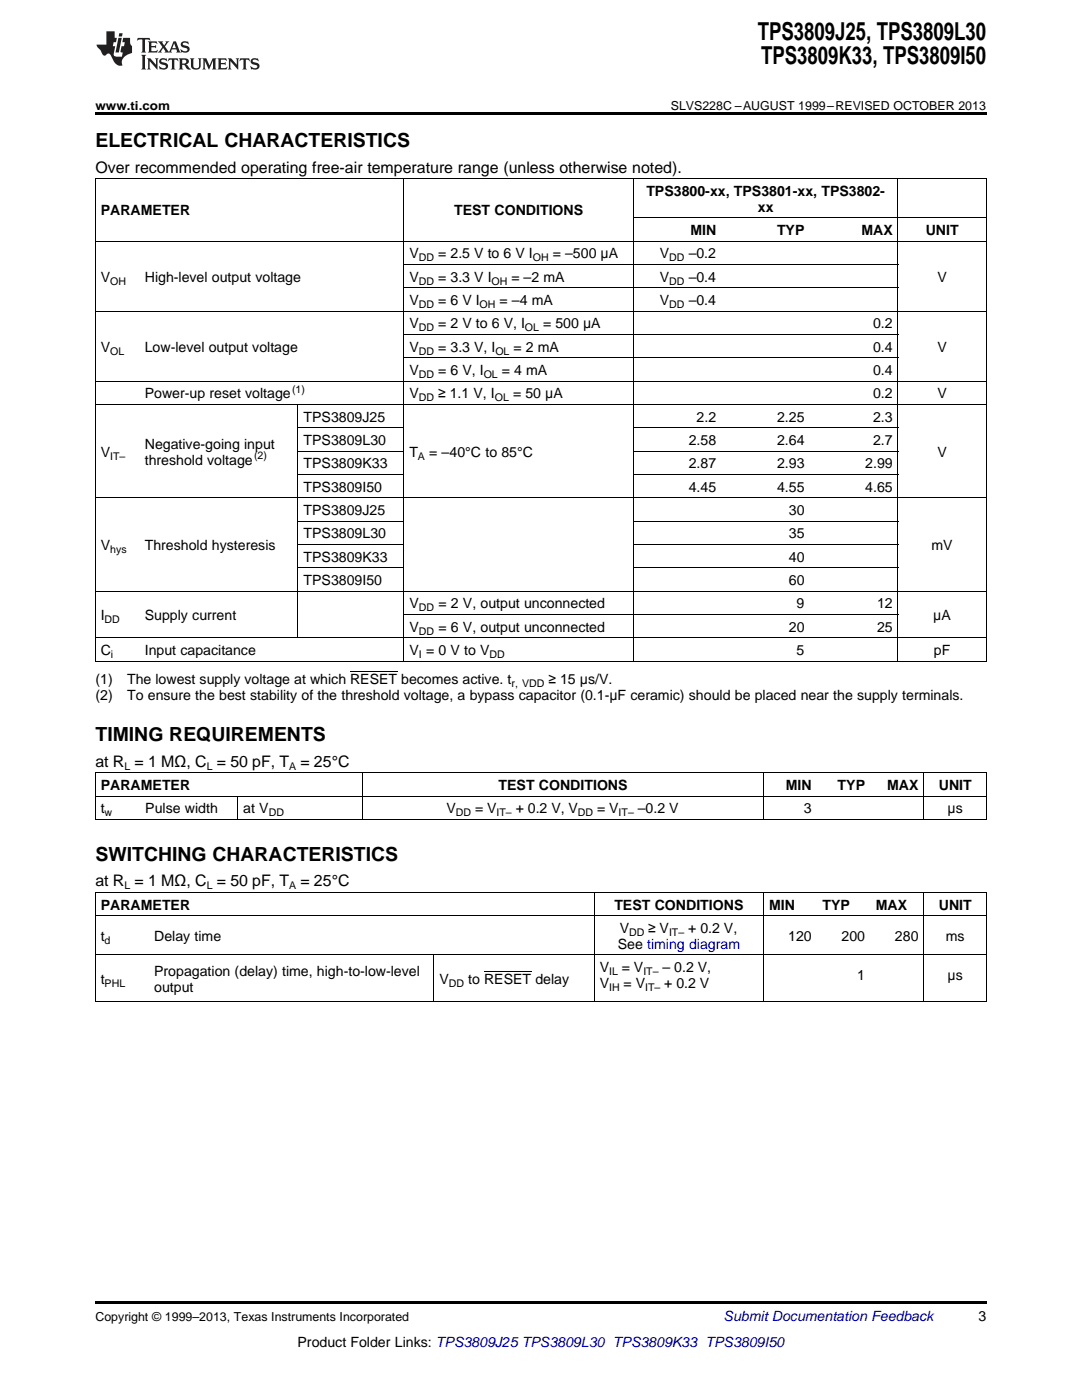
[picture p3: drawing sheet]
<svg xmlns="http://www.w3.org/2000/svg" width="216mm" height="279mm" viewBox="0 0 216 279" stroke-linecap="round" stroke-linejoin="round" font-family="sans-serif">
<defs><g id="words">
<g font-size="4.9">
<text x="151.2" y="7.9">TPS3809J25, TPS3809L30</text>
<text x="151.9" y="12.8">TPS3809K33, TPS3809I50</text>
</g>
<g font-size="3.9">
<text x="19" y="29.3">ELECTRICAL CHARACTERISTICS</text>
<text x="19" y="147.9">TIMING REQUIREMENTS</text>
<text x="19" y="171.7">SWITCHING CHARACTERISTICS</text>
</g>
<g font-size="3.2">
<text x="19" y="34.4">Over recommended operating free-air temperature range (unless otherwise noted).</text>
<text x="19" y="153">at R = 1 MΩ, C = 50 pF, T</text>
<text x="59.9" y="153">= 25°C</text>
<text x="19" y="176.9">at R = 1 MΩ, C = 50 pF, T</text>
<text x="59.9" y="176.9">= 25°C</text>
</g>
<g font-size="2.8">
<text x="129" y="39.1">TPS3800-xx, TPS3801-xx, TPS3802-</text>
<text x="20.1" y="43">PARAMETER</text>
<text x="90.6" y="43">TEST CONDITIONS</text>
<text x="137.8" y="46.9">MIN</text>
<text x="151.2" y="42.3">xx</text>
<text x="155" y="46.9">TYP</text>
<text x="171.9" y="46.9">MAX</text>
<text x="184.7" y="46.9">UNIT</text>
<text x="81.7" y="51.6">V</text>
<text x="87.4" y="51.6">= 2.5 V to 6 V I</text>
<text x="110.3" y="51.6">= –500 μA</text>
<text x="131.7" y="51.6">V</text>
<text x="137.4" y="51.6">–0.2</text>
<text x="20.1" y="56.2">V</text>
<text x="28.9" y="56.2">High-level output voltage</text>
<text x="81.7" y="56.2">V</text>
<text x="87.4" y="56.2">= 3.3 V I</text>
<text x="102.1" y="56.2">= –2 mA</text>
<text x="131.7" y="56.2">V</text>
<text x="137.4" y="56.2">–0.4</text>
<text x="187" y="56.2">V</text>
<text x="81.7" y="60.9">V</text>
<text x="81.7" y="65.5">V</text>
<text x="87.4" y="60.9">= 6 V I</text>
<text x="87.4" y="65.5">= 2 V to 6 V, I</text>
<text x="99.7" y="60.9">= –4 mA</text>
<text x="108.4" y="65.5">= 500 μA</text>
<text x="131.7" y="60.9">V</text>
<text x="137.4" y="60.9">–0.4</text>
<text x="174.2" y="65.5">0.2</text>
<text x="20.1" y="70.2">V</text>
<text x="28.9" y="70.2">Low-level output voltage</text>
<text x="81.7" y="70.2">V</text>
<text x="87.4" y="70.2">= 3.3 V, I</text>
<text x="102.5" y="70.2">= 2 mA</text>
<text x="174.2" y="70.2">0.4</text>
<text x="187" y="70.2">V</text>
<text x="81.7" y="74.9">V</text>
<text x="87.4" y="74.9">= 6 V, I</text>
<text x="100.2" y="74.9">= 4 mA</text>
<text x="174.2" y="74.9">0.4</text>
<text x="28.9" y="79.5">Power-up reset voltage</text>
<text x="81.7" y="79.5">V</text>
<text x="87.4" y="79.5">≥ 1.1 V, I</text>
<text x="102.4" y="79.5">= 50 μA</text>
<text x="174.2" y="79.5">0.2</text>
<text x="187" y="79.5">V</text>
<text x="28.9" y="89.6">Negative-going input</text>
<text x="60.6" y="84.2">TPS3809J25</text>
<text x="60.6" y="88.8">TPS3809L30</text>
<text x="137.4" y="88.8">2.58</text>
<text x="139" y="84.2">2.2</text>
<text x="155" y="84.2">2.25</text>
<text x="155" y="88.8">2.64</text>
<text x="174.2" y="84.2">2.3</text>
<text x="174.2" y="88.8">2.7</text>
<text x="20.1" y="91.2">V</text>
<text x="28.9" y="92.7">threshold voltage</text>
<text x="60.6" y="93.5">TPS3809K33</text>
<text x="81.7" y="91.2">T</text>
<text x="85.7" y="91.2">= –40°C to 85°C</text>
<text x="137.4" y="93.5">2.87</text>
<text x="155" y="93.5">2.93</text>
<text x="172.6" y="93.5">2.99</text>
<text x="187" y="91.2">V</text>
<text x="60.6" y="98.1">TPS3809I50</text>
<text x="137.4" y="98.1">4.45</text>
<text x="155" y="98.1">4.55</text>
<text x="172.6" y="98.1">4.65</text>
<text x="60.6" y="102.8">TPS3809J25</text>
<text x="60.6" y="107.5">TPS3809L30</text>
<text x="157.4" y="102.8">30</text>
<text x="157.4" y="107.5">35</text>
<text x="20.1" y="109.8">V</text>
<text x="28.9" y="109.8">Threshold hysteresis</text>
<text x="60.6" y="112.1">TPS3809K33</text>
<text x="157.4" y="112.1">40</text>
<text x="185.9" y="109.8">mV</text>
<text x="60.6" y="116.8">TPS3809I50</text>
<text x="157.4" y="116.8">60</text>
<text x="20.1" y="123.8">I</text>
<text x="28.9" y="123.8">Supply current</text>
<text x="81.7" y="121.4">V</text>
<text x="87.5" y="121.4">= 2 V, output unconnected</text>
<text x="159" y="121.4">9</text>
<text x="175" y="121.4">12</text>
<text x="186.2" y="123.8">μA</text>
<text x="20.1" y="130.7">C</text>
<text x="28.9" y="130.7">Input capacitance</text>
<text x="81.7" y="126.1">V</text>
<text x="81.7" y="130.7">V = 0 V to V</text>
<text x="87.5" y="126.1">= 6 V, output unconnected</text>
<text x="157.4" y="126.1">20</text>
<text x="159" y="130.7">5</text>
<text x="175" y="126.1">25</text>
<text x="186.3" y="130.7">pF</text>
<text x="19" y="136.6">(1)</text>
<text x="25.4" y="136.6">The lowest supply voltage at which RESET becomes active. t</text>
<text x="109.4" y="136.6">≥ 15 μs/V.</text>
<text x="19" y="139.8">(2)</text>
<text x="25.4" y="139.8">To ensure the best stability of the threshold voltage, a bypass capacitor (0.1-μF ceramic) should be placed near the supply terminals.</text>
<text x="20.1" y="157.7">PARAMETER</text>
<text x="99.5" y="157.7">TEST CONDITIONS</text>
<text x="156.8" y="157.7">MIN</text>
<text x="167.1" y="157.7">TYP</text>
<text x="177" y="157.7">MAX</text>
<text x="187.3" y="157.7">UNIT</text>
<text x="20.1" y="162.3">t</text>
<text x="29" y="162.3">Pulse width</text>
<text x="48.5" y="162.3">at V</text>
<text x="89.1" y="162.3">V</text>
<text x="94.8" y="162.3">= V</text>
<text x="102.9" y="162.3">+ 0.2 V, V</text>
<text x="119.1" y="162.3">= V</text>
<text x="127.3" y="162.3">–0.2 V</text>
<text x="160.4" y="162.3">3</text>
<text x="189.1" y="162.3">μs</text>
<text x="20.1" y="181.5">PARAMETER</text>
<text x="122.6" y="181.5">TEST CONDITIONS</text>
<text x="153.5" y="181.5">MIN</text>
<text x="164.1" y="181.5">TYP</text>
<text x="174.8" y="181.5">MAX</text>
<text x="187.3" y="181.5">UNIT</text>
<text x="20.1" y="187.8">t</text>
<text x="30.8" y="187.8">Delay time</text>
<text x="123.3" y="189.4">See timing diagram</text>
<text x="123.6" y="186.2">V</text>
<text x="129.3" y="186.2">≥ V</text>
<text x="137.3" y="186.2">+ 0.2 V,</text>
<text x="157.3" y="187.8">120</text>
<text x="167.9" y="187.8">200</text>
<text x="178.6" y="187.8">280</text>
<text x="188.7" y="187.8">ms</text>
<text x="20.1" y="196.4">t</text>
<text x="30.8" y="194.8">Propagation (delay) time, high-to-low-level</text>
<text x="30.8" y="197.9">output</text>
<text x="87.7" y="196.4">V</text>
<text x="93.4" y="196.4">to RESET delay</text>
<text x="119.7" y="194">V</text>
<text x="119.7" y="197.2">V</text>
<text x="124.1" y="194">= V</text>
<text x="124.4" y="197.2">= V</text>
<text x="132.2" y="194">– 0.2 V,</text>
<text x="132.5" y="197.2">+ 0.2 V</text>
<text x="171.1" y="195.6">1</text>
<text x="189.1" y="195.6">μs</text>
<text x="195.3" y="263.6">3</text>
<text x="59.4" y="268.9">Product Folder Links: TPS3809J25 TPS3809L30 TPS3809K33 TPS3809I50</text>
</g>
<text font-size="2.8" fill="#0000c8" x="144.4" y="263.6">Submit Documentation Feedback</text>
<g font-size="2.5">
<text x="19" y="21.9">www.ti.com</text>
<text x="133.8" y="21.9">SLVS228C –AUGUST 1999–REVISED OCTOBER 2013</text>
<text x="19" y="263.6">Copyright © 1999–2013, Texas Instruments Incorporated</text>
</g>
<g font-size="2.1">
<text x="83.6" y="52.1">DD</text>
<text x="106.3" y="52.1">OH</text>
<text x="133.5" y="52.1">DD</text>
<text x="22" y="56.8">OH</text>
<text x="83.6" y="56.8">DD</text>
<text x="98.1" y="56.8">OH</text>
<text x="133.5" y="56.8">DD</text>
<text x="83.6" y="61.5">DD</text>
<text x="95.7" y="61.5">OH</text>
<text x="133.5" y="61.5">DD</text>
<text x="22" y="70.8">OL</text>
<text x="83.6" y="66.1">DD</text>
<text x="83.6" y="70.8">DD</text>
<text x="98.8" y="70.8">OL</text>
<text x="104.7" y="66.1">OL</text>
<text x="83.6" y="75.4">DD</text>
<text x="96.5" y="75.4">OL</text>
<text x="58.3" y="78.4">(1)</text>
<text x="83.6" y="80.1">DD</text>
<text x="98.7" y="80.1">OL</text>
<text x="22" y="91.7">IT–</text>
<text x="50.7" y="91.6">(2)</text>
<text x="83.4" y="91.7">A</text>
<text x="22" y="110.3">hys</text>
<text x="20.9" y="124.3">DD</text>
<text x="83.6" y="122">DD</text>
<text x="22.1" y="131.3">i</text>
<text x="83.6" y="126.6">DD</text>
<text x="83.6" y="131.3">I</text>
<text x="97.7" y="131.3">DD</text>
<text x="102.1" y="137.2">r, VDD</text>
<text x="24.8" y="153.7">L</text>
<text x="41.2" y="153.7">L</text>
<text x="57.7" y="153.7">A</text>
<text x="20.9" y="162.9">w</text>
<text x="53.6" y="162.9">DD</text>
<text x="91" y="162.9">DD</text>
<text x="99.1" y="162.9">IT–</text>
<text x="115.3" y="162.9">DD</text>
<text x="123.4" y="162.9">IT–</text>
<text x="24.8" y="177.5">L</text>
<text x="41.2" y="177.5">L</text>
<text x="57.7" y="177.5">A</text>
<text x="20.9" y="188.3">d</text>
<text x="125.5" y="186.8">DD</text>
<text x="133.5" y="186.8">IT–</text>
<text x="20.9" y="196.9">PHL</text>
<text x="89.5" y="196.9">DD</text>
<text x="121.5" y="194.6">IL</text>
<text x="121.5" y="197.8">IH</text>
<text x="128.4" y="194.6">IT–</text>
<text x="128.7" y="197.8">IT–</text>
</g>
</g></defs>
<path d="M19 22.5h177.8v.5h-177.8zM19 198.5h.2v1.5h-.2zM152.3 198.5h.1v1.5h-.1zM184.3 198.5h.1v1.5h-.1zM196.7 198.5h.1v1.5h-.1zM19 259.7h177.8v.5h-177.8z" fill="#000"/>
<g fill="none" stroke="#000" stroke-width=".2">
<path d="M19 35.6h177.8M19.1 35.7v96.3M80.6 35.7v96.3M126.3 35.7v96.3M179.2 35.7v96.3M196.8 35.7v96.3M19 48.1h177.8M80.6 57.4h98.6M80.6 52.8h98.6M126.4 43.5h70.4M19 76.1h177.8M19 62.1h177.8"/>
<path d="M80.6 71.4h98.6M80.6 66.8h98.6M19 99.4h177.8M19 80.7h177.8M59.5 80.8v46.6M59.5 94.7h21.1M59.5 90h21.1M59.5 85.4h21.1M126.4 94.7h52.8M126.4 90h52.8M126.4 85.4h52.8M19 118h177.8"/>
<path d="M59.5 113.3h21.1M59.5 108.7h21.1M59.5 104h21.1M126.4 113.3h52.8M126.4 108.7h52.8M126.4 104h52.8M19 132h177.8M19 127.3h177.8M80.6 122.6h98.6M19 158.9h177.8M19 154.3h177.8M19.1 154.3v9.3"/>
<path d="M47.4 159v4.6M72.3 154.3v9.3M152.3 154.3v9.3M184.3 154.3v9.3M196.8 154.3v9.3M19 178.1h177.8M19 163.6h177.8M19.1 178.2v21.8M118.6 178.2v21.8M152.3 178.2v20.3M184.3 178.2v20.3M196.8 178.2v20.3"/>
<path d="M19 199.9h177.8M19 190.6h177.8M19 182.8h177.8M86.6 190.6v9.4"/>
</g>
<g fill="#231f20">
<path d="M27.5 7.6l-.1 .5 .4-.2h.6v.1v2.1l-.2 .4h1l-.3-.4v-2.1l.1-.1h.5l.5 .2-.2-.5zM29.5 8.3l.2 .3v1.5l-.2 .4h1.8l.2-.6a1.04 1.04 0 0 1-1.3 .2v-.7h.6l.3 .2v-.6l-.3 .2h-.6v-.6l.8-.1 .4 .3-.2-.5zM31.5 8.3l.9 1.1-.9 1.1h.8l-.2-.2 .5-.7 .4 .7-.2 .2h1.5l-.1-.2 .1-.4h.9l.1 .4-.2 .2h1l-.3-.3-.7-1.9h-.5l-.9 2-.8-1 .9-1h-.8l.1 .3-.3 .5-.4-.6 .2-.2zM34.7 8.6l.4 1h-.7zM36.3 8.4a.63 .63 0 0 0-.2 .7 .63 .63 0 0 0 .6 .4l.6 .2 .1 .2a.75 .75 0 0 1-.7 .4 .75 .75 0 0 1-.6-.5l.1 .7 .1-.1a1.11 1.11 0 0 0 1.5-.6 1.13 1.13 0 0 0-1.2-.8l-.1-.4a1.04 1.04 0 0 1 1.2 .2l-.2-.5-.1 .1-.5-.2zM28.2 10.9l.2 .4v2.2l-.2 .4h1l-.3-.4v-2.2l.3-.4zM29.3 11.6l.3 .4v1.5l-.3 .4h.8l-.2-.4v-1.3l1.5 1.7v-1.9l.2-.4h-.7l.2 .4v.9l-1.1-1.3zM32 11.8a.62 .62 0 0 0-.2 .7 .62 .62 0 0 0 .6 .4l.6 .1 .1 .3a.76 .76 0 0 1-.7 .3 .76 .76 0 0 1-.6-.4l.1 .7 .1-.1a1.11 1.11 0 0 0 1.5-.6 1.13 1.13 0 0 0-1.2-.8l-.1-.4a1.04 1.04 0 0 1 1.2 .2l-.2-.6-.1 .1-.5-.1zM33.7 11.6l-.2 .6a.61 .61 0 0 1 .8-.3v1.6l-.2 .4h.9l-.2-.4v-1.6a.63 .63 0 0 1 .8 .3l-.2-.6zM35.6 11.6l.3 .4v1.5l-.3 .4h1l-.2-.2v-.8l.5 .2a.76 .76 0 0 0 1.2 .7l-1-1a.58 .58 0 0 0 .6-.5 .58 .58 0 0 0-.5-.6zM36.4 11.9h.1a.45 .45 0 0 1 .5 .1 .45 .45 0 0 1 .1 .5l-.7 .2zM37.9 11.6l.2 .2a2.17 2.17 0 0 0 .3 1.9 .99 .99 0 0 0 1.6-.6v-1.1l.2-.4h-.7l.2 .2a1.92 1.92 0 0 1-.2 1.8 .6 .6 0 0 1-.9-.5v-1.1l.2-.4zM40.4 11.6l.2 .4v1.5l-.2 .4h.7l-.2-.4v-1.4l.8 1.8 .8-1.8v1.4l-.2 .4h.9l-.2-.4v-1.5l.2-.4h-.8l-.6 1.5-.6-1.5zM43.4 11.6l.2 .4v1.5l-.2 .4h1.8l.2-.6a1.04 1.04 0 0 1-1.3 .1v-.6h.5l.4 .2v-.6l-.4 .2h-.5v-.7h.8l.3 .3-.1-.6zM45.5 11.6l.2 .4v1.5l-.2 .4h.7l-.2-.4v-1.3l1.5 1.7v-1.9l.2-.4h-.7l.2 .4v.9l-1.1-1.3zM47.9 11.6l-.1 .6a.61 .61 0 0 1 .8-.3v1.6l-.3 .4h1l-.3-.4 .1-1.6a.63 .63 0 0 1 .7 .3l-.1-.6zM50.2 11.8a.62 .62 0 0 0-.2 .7 .62 .62 0 0 0 .6 .4l.6 .1 .2 .3a.76 .76 0 0 1-.8 .3 .76 .76 0 0 1-.6-.4l.1 .7 .2-.1a1.11 1.11 0 0 0 1.5-.6 1.13 1.13 0 0 0-1.3-.8l-.1-.4a1.04 1.04 0 0 1 1.2 .2l-.1-.6-.2 .1-.5-.1z"/>
<path d="M21.2 6.3v2.6h-1.9l.1 .4 .7 .9a.91 .91 0 0 0 1 .8 .56 .56 0 0 1 .5-.3 .56 .56 0 0 1 .5 .3l.4 .8a1.53 1.53 0 0 0 1.9 1.2 1.54 1.54 0 0 1 1-2.1l.9-.3v-1.4a1.52 1.52 0 0 1-.3-1.6h-1.4l-.2 .8h.5l-.2 .8h-.4l-.2 1v.2l.4 .1-.2 .8a1.93 1.93 0 0 1-1.6-.3l.3-1.8h-.5l.2-.8h.4l.2-.8h-.4v-1.3zM23.6 7.6l-.6 2.9h.7l.6-2.9zM23.8 6.6l-.1 .7h.6l.2-.7z"/>
</g>
<path d="M69.8 134.1h9.4M96.6 193.9h9.4" fill="none" stroke="#000" stroke-width=".2"/>
<use href="#words"/>
</svg>
